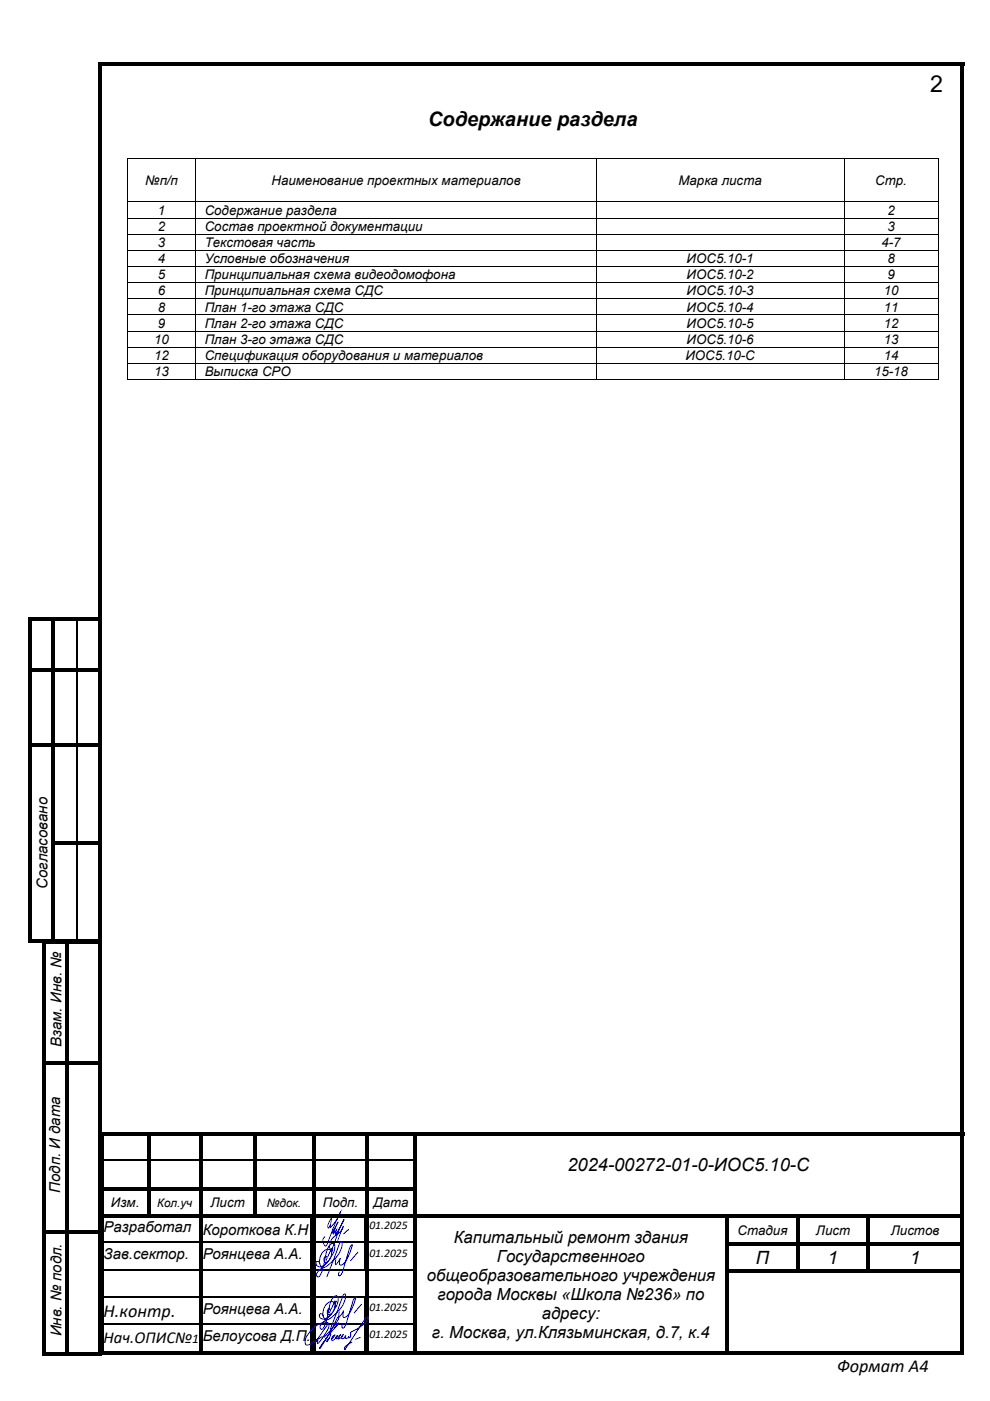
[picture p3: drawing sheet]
<svg xmlns="http://www.w3.org/2000/svg" width="210mm" height="297mm" viewBox="0 0 210 297" stroke-linecap="round" stroke-linejoin="round" font-family="sans-serif">
<defs><g id="words">
<text font-size="4.9" x="197.3" y="19.6">2</text>
<text font-size="4.2" x="90.8" y="26.6">Содержание раздела</text>
<g font-size="3.9">
<text x="120.3" y="248.2">2024-00272-01-0-ИОС5.10-С</text>
<text x="160.3" y="267.9">П</text>
<text x="175.6" y="267.9">1</text>
<text x="193" y="267.9">1</text>
<text x="22" y="279.3">Н.контр.</text>
<text x="177.5" y="290.9">Формат А4</text>
</g>
<g font-size="3.5">
<text x="96.2" y="263.5">Капитальный ремонт здания</text>
<text x="105.4" y="267.5">Государственного</text>
<text x="90.5" y="271.6">общеобразовательного учреждения</text>
<text x="92.8" y="275.6">города Москвы «Школа №236» по</text>
<text x="114.9" y="279.7">адресу:</text>
<text x="22" y="284.8">Нач.ОПИС№</text>
<text x="91.6" y="283.7">г. Москва, ул.Клязьминская, д.7, к.4</text>
</g>
<g font-size="3.2">
<text x="10.1" y="188.4" transform="rotate(-90 10.1 188.4)">Согласовано</text>
<text x="13.1" y="222" transform="rotate(-90 13.1 222)">Взам. Инв. №</text>
<text x="12.8" y="252.9" transform="rotate(-90 12.8 252.9)">Подп. И дата</text>
<text x="22" y="261.2">Разработал</text>
<text x="43" y="261.9">Короткова К.Н</text>
<text x="22" y="267">Зав.сектор.</text>
<text x="43" y="267">Роянцева А.А.</text>
<text x="43" y="278.6">Роянцева А.А.</text>
<text x="13.1" y="283.3" transform="rotate(-90 13.1 283.3)">Инв. № подл.</text>
<text x="43" y="284.4">Белоусова Д.П.</text>
</g>
<g font-size="2.8">
<text x="30.8" y="39.2">№п/п</text>
<text x="57.6" y="39.2">Наименование проектных материалов</text>
<text x="143.9" y="39.2">Марка листа</text>
<text x="185.6" y="39.2">Стр.</text>
<text x="33.5" y="45.5">1</text>
<text x="43.4" y="45.5">Содержание раздела</text>
<text x="188.2" y="45.5">2</text>
<text x="33.5" y="48.9">2</text>
<text x="33.5" y="52.4">3</text>
<text x="43.4" y="48.9">Состав проектной документации</text>
<text x="43.4" y="52.4">Текстовая часть</text>
<text x="187" y="52.4">4-7</text>
<text x="188.2" y="48.9">3</text>
<text x="33.5" y="55.8">4</text>
<text x="33.5" y="59.2">5</text>
<text x="43.4" y="55.8">Условные обозначения</text>
<text x="43.4" y="59.2">Принципиальная схема видеодомофона</text>
<text x="145.6" y="59.2">ИОС5.10-2</text>
<text x="145.6" y="55.8">ИОС5.10-1</text>
<text x="188.2" y="59.2">9</text>
<text x="188.2" y="55.8">8</text>
<text x="33.5" y="62.6">6</text>
<text x="43.4" y="62.6">Принципиальная схема СДС</text>
<text x="145.6" y="62.6">ИОС5.10-3</text>
<text x="187.4" y="62.6">10</text>
<text x="33.5" y="66.1">8</text>
<text x="33.5" y="69.5">9</text>
<text x="43.4" y="66.1">План 1-го этажа СДС</text>
<text x="43.4" y="69.5">План 2-го этажа СДС</text>
<text x="145.6" y="66.1">ИОС5.10-4</text>
<text x="145.6" y="69.5">ИОС5.10-5</text>
<text x="187.4" y="66.1">11</text>
<text x="187.4" y="69.5">12</text>
<text x="32.7" y="72.9">10</text>
<text x="32.7" y="76.3">12</text>
<text x="43.4" y="72.9">План 3-го этажа СДС</text>
<text x="43.4" y="76.3">Спецификация оборудования и материалов</text>
<text x="145.4" y="76.3">ИОС5.10-С</text>
<text x="145.6" y="72.9">ИОС5.10-6</text>
<text x="187.4" y="76.3">14</text>
<text x="187.4" y="72.9">13</text>
<text x="32.7" y="79.7">13</text>
<text x="43.4" y="79.7">Выписка СРО</text>
<text x="185.4" y="79.7">15-18</text>
<text x="23.5" y="256">Изм.</text>
<text x="44.7" y="256">Лист</text>
<text x="68.5" y="256">Подп.</text>
<text x="79.2" y="256">Дата</text>
<text x="156.4" y="261.8">Стадия</text>
<text x="173.1" y="261.8">Лист</text>
<text x="189" y="261.8">Листов</text>
<text x="40.8" y="284.8">1</text>
</g>
<g font-size="2.5">
<text x="33.4" y="255.9">Кол.уч</text>
<text x="56.6" y="255.9">№док.</text>
<text x="78.4" y="260.6">01.2025</text>
<text x="78.4" y="266.4">01.2025</text>
<text x="78.4" y="278">01.2025</text>
<text x="78.4" y="283.8">01.2025</text>
</g>
</g></defs>
<g fill="#000">
<path d="M20.8 13.1h.8v.8h-.8zM20.8 13.1h183.7v.8h-183.7zM203.7 13.1h.8v.8h-.8zM27 33.4h.2v.2h-.2zM198.9 33.4h.2v.2h-.2zM198.9 80.4h.2v.1h-.2zM5.9 130.9h.8v.8h-.8zM5.9 130.9h5v.8h-5zM10.9 130.9h.8v.8h-.8zM11.7 130.9h4.5v.8h-4.5zM16.2 131.7h.2zM16.2 130.9h4.7v.8h-4.7z"/>
<path d="M20.9 130.9h.8v.8h-.8zM5.9 131.7h.8v10h-.8zM5.9 141.7h.8v.8h-.8zM5.9 142.5h.8v15h-.8zM5.9 157.5h.8v.8h-.8zM6.7 141.7h4.2v.8h-4.2zM6.7 157.5h4.2v.8h-4.2zM10.9 131.7h.8v10h-.8zM10.9 141.7h.8v.8h-.8zM10.9 142.5h.8v15h-.8zM10.9 157.5h.8v.8h-.8zM11.7 141.7h4.5v.8h-4.5z"/>
<path d="M11.7 157.5h4.5v.8h-4.5zM16.2 142.5h.2zM16.2 141.7h4.7v.8h-4.7zM16.2 158.3h.2zM16.2 157.5h4.7v.8h-4.7zM20.9 131.7h.8v10h-.8zM20.9 141.7h.8v.8h-.8zM20.9 142.5h.8v15h-.8zM20.9 157.5h.8v.8h-.8zM5.9 158.3h.8v20h-.8zM5.9 178.3h.8v.8h-.8zM10.9 158.3h.8v20h-.8z"/>
<path d="M10.9 178.3h.8v.8h-.8zM11.7 178.3h4.5v.8h-4.5zM16.2 179.1h.2zM16.2 178.3h4.7v.8h-4.7zM20.9 158.3h.8v20h-.8zM20.9 178.3h.8v.8h-.8zM5.9 179.1h.8v20.8h-.8zM5.9 199.1h5v.8h-5zM10.9 179.1h.8v20.8h-.8zM11.7 199.1h4.5v.8h-4.5zM16.2 199.1h4.7v.8h-4.7zM20.9 179.1h.8v20.8h-.8z"/>
<path d="M20.9 199.1h.8v.8h-.8zM8.9 199.2h.8v.8h-.8zM8.9 199.2h5v.8h-5zM13.9 199.2h.8v.8h-.8zM14.7 199.2h6.2v.8h-6.2zM20.9 199.2h.8v.8h-.8zM8.9 200h.8v25h-.8zM8.9 225h.8v.8h-.8zM9.7 225h4.2v.8h-4.2zM13.9 200h.8v25h-.8zM13.9 225h.8v.8h-.8zM14.7 225h6.2v.8h-6.2z"/>
<path d="M20.9 200h.8v25h-.8zM20.9 225h.8v.8h-.8zM20.8 13.9h.8v226.2h-.8zM20.8 240.1h.8v.8h-.8zM20.8 240.1h183.7v.8h-183.7zM21.2 240.1h.8v.8h-.8zM21.2 240.1h10v.8h-10zM21.2 240.9h.8v5h-.8zM21.2 245.9h.8v.8h-.8zM21.2 246.7h.8v5h-.8zM21.2 251.7h.8v.8h-.8zM21.2 252.5h.8v5h-.8z"/>
<path d="M21.2 257.5h.8v.8h-.8zM22 251.7h9.2v.8h-9.2zM22 257.5h20.2v.8h-20.2zM31.2 240.1h.8v.8h-.8zM31.2 240.9h.8v5h-.8zM31.2 245.9h.8v.8h-.8zM31.2 246.7h.8v5h-.8zM31.2 251.7h.8v.8h-.8zM31.2 252.5h.8v5h-.8zM32 240.1h10.2v.8h-10.2zM32 251.7h10.2v.8h-10.2zM42.2 240.1h.8v.8h-.8z"/>
<path d="M42.2 240.9h.8v5h-.8zM42.2 245.9h.8v.8h-.8zM42.2 246.7h.8v5h-.8zM42.2 251.7h.8v.8h-.8zM42.2 252.5h.8v5h-.8zM42.2 257.5h.8v.8h-.8zM43 240.1h10.6v.8h-10.6zM43 251.7h10.6v.8h-10.6zM43 257.5h23.1v.8h-23.1zM53.6 240.1h.8v.8h-.8zM53.6 240.9h.8v5h-.8zM53.6 245.9h.8v.8h-.8z"/>
<path d="M53.6 246.7h.8v5h-.8zM53.6 251.7h.8v.8h-.8zM53.6 252.5h.8v5h-.8zM54.4 240.1h11.7v.8h-11.7zM54.4 251.7h11.7v.8h-11.7zM66.1 240.1h.8v.8h-.8zM66.1 240.9h.8v5h-.8zM66.1 245.9h.8v.8h-.8zM66.1 246.7h.8v5h-.8zM66.1 251.7h.8v.8h-.8zM66.1 252.5h.8v5h-.8zM66.1 257.5h.8v.8h-.8z"/>
<path d="M66.9 240.1h10.7v.8h-10.7zM66.9 251.7h10.7v.8h-10.7zM66.9 257.5h10.7v.8h-10.7zM77.6 240.1h.7v.8h-.7zM77.6 240.9h.7v5h-.7zM77.6 245.9h.7v.8h-.7zM77.6 246.7h.7v5h-.7zM77.6 251.7h.7v.8h-.7zM77.6 252.5h.7v5h-.7zM77.6 257.5h.7v.8h-.7zM78.3 240.1h9.2v.8h-9.2zM78.3 251.7h9.2v.8h-9.2z"/>
<path d="M78.3 257.5h9.2v.8h-9.2zM87.5 240.1h.8v.8h-.8zM87.5 240.9h.8v5h-.8zM87.5 245.9h.8v.8h-.8zM87.5 246.7h.8v5h-.8zM87.5 251.7h.8v.8h-.8zM87.5 252.5h.8v5h-.8zM87.5 257.5h.8v.8h-.8zM88.3 240.1h115.4v.8h-115.4zM88.3 257.5h65.6v.8h-65.6zM153.9 257.5h.7v.8h-.7zM154.6 257.5h14.2v.8h-14.2z"/>
<path d="M168.8 257.5h.8v.8h-.8zM169.6 257.5h14.2v.8h-14.2zM183.8 257.5h.8v.8h-.8zM184.6 257.5h19.1v.8h-19.1zM203.7 240.1h.8v.8h-.8zM203.7 240.9h.8v5h-.8zM203.7 245.9h.8v.8h-.8zM203.7 246.7h.8v5h-.8zM203.7 251.7h.8v.8h-.8zM203.7 252.5h.8v5h-.8zM203.7 257.5h.8v.8h-.8zM203.7 13.9h.8v226.2h-.8z"/>
<path d="M8.9 225.8h.8v35h-.8zM8.9 260.8h.8v.8h-.8zM9.7 260.8h4.2v.8h-4.2zM13.9 225.8h.8v35h-.8zM13.9 260.8h.8v.8h-.8zM14.7 260.8h6.2v.8h-6.2zM20.9 225.8h.8v35h-.8zM20.9 260.8h.8v.8h-.8zM21.2 258.3h.8v5h-.8zM21.2 263.3h.8v.8h-.8zM21.2 264.1h.8v4.9h-.8zM21.2 269h.8v.9h-.8z"/>
<path d="M21.2 269.9h.8v4.9h-.8zM21.2 274.8h.8v.9h-.8zM42.2 258.3h.8v5h-.8zM42.2 263.3h.8v.8h-.8zM42.2 264.1h.8v4.9h-.8zM42.2 269h.8v.9h-.8zM42.2 269.9h.8v4.9h-.8zM42.2 274.8h.8v.9h-.8zM66.1 258.3h.8v5h-.8zM66.1 263.3h.8v.8h-.8zM66.1 264.1h.8v4.9h-.8zM66.1 269h.8v.9h-.8z"/>
<path d="M66.1 269.9h.8v4.9h-.8zM66.1 274.8h.8v.9h-.8zM77.6 258.3h.7v5h-.7zM77.6 263.3h.7v.8h-.7zM77.6 264.1h.7v4.9h-.7zM77.6 269h.7v.9h-.7zM77.6 269.9h.7v4.9h-.7zM77.6 274.8h.7v.9h-.7zM87.5 258.3h.8v5h-.8zM87.5 263.3h.8v.8h-.8zM87.5 264.1h.8v4.9h-.8zM87.5 269h.8v.9h-.8z"/>
<path d="M87.5 269.9h.8v4.9h-.8zM87.5 274.8h.8v.9h-.8zM153.9 258.3h.7v5h-.7zM153.9 263.3h.7v.8h-.7zM153.9 264.1h.7v4.9h-.7zM153.9 269h.7v.9h-.7zM153.9 269.9h.7v4.9h-.7zM153.9 274.8h.7v.9h-.7zM154.6 263.3h14.2v.8h-14.2zM154.6 269h49.1v.8h-49.1zM168.8 258.3h.8v5h-.8zM168.8 263.3h.8v.8h-.8z"/>
<path d="M168.8 264.1h.8v4.9h-.8zM169.6 263.3h14.2v.8h-14.2zM183.8 258.3h.8v5h-.8zM183.8 263.3h.8v.8h-.8zM183.8 264.1h.8v4.9h-.8zM184.6 263.3h19.1v.8h-19.1zM203.7 258.3h.8v5h-.8zM203.7 263.3h.8v.8h-.8zM203.7 264.1h.8v4.9h-.8zM203.7 269h.8v.9h-.8zM203.7 269.9h.8v4.9h-.8zM203.7 274.8h.8v.9h-.8z"/>
<path d="M8.9 261.6h.8v25.8h-.8zM8.9 286.6h5v.8h-5zM13.9 261.6h.8v25.8h-.8zM14.7 286.6h6.2v.8h-6.2zM20.9 261.6h.8v25.8h-.8zM20.9 286.6h.8v.8h-.8zM21.2 275.7h.8v4.9h-.8zM21.2 280.6h.8v.8h-.8zM21.2 281.4h.8v5.8h-.8zM21.2 286.4h21v.8h-21zM42.2 275.7h.8v4.9h-.8zM42.2 280.6h.8v.8h-.8z"/>
<path d="M42.2 281.4h.8v5.8h-.8zM43 286.4h23.1v.8h-23.1zM66.1 275.7h.8v4.9h-.8zM66.1 280.6h.8v.8h-.8zM66.1 281.4h.8v5.8h-.8zM66.9 286.4h10.7v.8h-10.7zM77.6 275.7h.7v4.9h-.7zM77.6 280.6h.7v.8h-.7zM77.6 281.4h.7v5.8h-.7zM78.3 286.4h9.2v.8h-9.2zM87.5 275.7h.8v4.9h-.8zM87.5 280.6h.8v.8h-.8z"/>
<path d="M87.5 281.4h.8v5.8h-.8zM88.3 286.4h65.6v.8h-65.6zM153.9 275.7h.7v4.9h-.7zM153.9 280.6h.7v.8h-.7zM153.9 281.4h.7v5.8h-.7zM154.6 286.4h49.1v.8h-49.1zM203.7 275.7h.8v4.9h-.8zM203.7 280.6h.8v.8h-.8zM203.7 281.4h.8v5.8h-.8zM203.7 286.4h.8v.8h-.8z"/>
</g>
<g fill="none" stroke="#000" stroke-width=".25">
<path d="M16.3 131.7v10M16.3 142.5v15M16.3 158.3v20M16.3 179.1v20M22 246h9.2M32 246h10.2M43 246h10.6M54.4 246h11.7M66.9 246h10.7M78.3 246h9.2M22 263.4h20.2M22 269.2h20.2"/>
<path d="M22 275h20.2M43 263.4h23.1M43 269.2h23.1M43 275h23.1M66.6 263.4h10.7M66.6 269.2h10.7M66.9 263.4h10.7M66.9 269.2h10.7M77.6 275h-11M78.3 263.4h9.2M78.3 269.2h9.2M78.3 275h9.2"/>
<path d="M22 280.8h20.2M43 280.8h23.1M77.6 280.8h-11M78.3 280.8h9.2"/>
</g>
<g fill="none" stroke="#000" stroke-width=".21">
<path d="M27 33.5h172.1M27.1 33.6v9.1M41.5 33.6v9.1M126.5 33.6v9.1M179 33.6v9.1M199 33.6v9.1M27 42.8h172.1M27 46.2h172.1M27 49.7h172.1M27 53.1h172.1M27 56.5h172.1M27 59.9h172.1"/>
<path d="M27.1 42.9v3.2M27.1 46.3v3.3M27.1 49.7v3.3M27.1 53.1v3.3M27.1 56.6v3.2M41.5 42.9v3.2M41.5 46.3v3.3M41.5 49.7v3.3M41.5 53.1v3.3M41.5 56.6v3.2M126.5 42.9v3.2M126.5 46.3v3.3"/>
<path d="M126.5 49.7v3.3M126.5 53.1v3.3M126.5 56.6v3.2M179 42.9v3.2M179 46.3v3.3M179 49.7v3.3M179 53.1v3.3M179 56.6v3.2M199 42.9v3.2M199 46.3v3.3M199 49.7v3.3M199 53.1v3.3"/>
<path d="M199 56.6v3.2M27 63.3h172.1M27 66.8h172.1M27 70.2h172.1M27 73.6h172.1M27 77h172.1M27.1 60v3.2M27.1 63.4v3.3M27.1 66.8v3.3M27.1 70.3v3.2M27.1 73.7v3.2M27.1 77.1v3.4"/>
<path d="M41.5 60v3.2M41.5 63.4v3.3M41.5 66.8v3.3M41.5 70.3v3.2M41.5 73.7v3.2M41.5 77.1v3.4M126.5 60v3.2M126.5 63.4v3.3M126.5 66.8v3.3M126.5 70.3v3.2M126.5 73.7v3.2M126.5 77.1v3.4"/>
<path d="M179 60v3.2M179 63.4v3.3M179 66.8v3.3M179 70.3v3.2M179 73.7v3.2M179 77.1v3.4M199 60v3.2M199 63.4v3.3M199 66.8v3.3M199 70.3v3.2M199 73.7v3.2M199 77.1v3.4"/>
<path d="M27 80.5h14.4M41.6 80.5h84.8M126.6 80.5h52.3M179.1 80.5h19.8"/>
</g>
<g fill="none" stroke="#00f" stroke-width=".21">
<path d="M69.9 259.9l-.1 .4a.38 .38 0 0 1-.4-.3 .38 .38 0 0 1 .2-.4l.7-1.3-.2 1.9 1.5-1.9 .7-1.4-3.1 7.3a1.18 1.18 0 0 1-.7-1.5l.4-.5M69.1 267.3l.3-.5-.2-.4h-.3l-.2 .3v.6l.2 .3a.84 .84 0 0 0 .9-.5 1.6 1.6 0 0 0 .1-2.2 1.69 1.69 0 0 0-2 1.5 1.88 1.88 0 0 0 .5 2.3 2.58 2.58 0 0 0 2-1.1 5.4 5.4 0 0 0 2.2-4.1l-.2-.3-.4 .4-2.7 7.2M69.5 267.5a1.68 1.68 0 0 1-2.1 1l-.3-.3v-.6l.2-.2 .4 .1 .2 .5M69.9 278.4l.2-.5-.2-.4h-.3l-.2 .3v.6l.2 .3a.84 .84 0 0 0 .9-.5 1.58 1.58 0 0 0 .2-2.2 1.68 1.68 0 0 0-2.1 1.5 1.88 1.88 0 0 0 .5 2.3 2.59 2.59 0 0 0 2-1.1 5.4 5.4 0 0 0 2.2-4.1l-.2-.3-.3 .4-2.8 7.2M70.2 278.6a1.68 1.68 0 0 1-2.1 1l-.3-.3v-.6l.2-.2 .4 .1 .2 .5M70.4 266.1a9.6 9.6 0 0 1-2.9 3.4 .77 .77 0 0 0-.1 1.3l.4-.3 .5-.9 .9-4 .4-1.2a1.17 1.17 0 0 1 1-.8l.3 .2 .1 .3a2.33 2.33 0 0 1-.6 2l.2-1.4-.4 .5v-.5l-.7 1.9M70.6 260.6l-.2 .9 1.3-2.3-1 2.3 .7-.8-.2 1.1 1.8-3.2-.6 1-1.9 5a.27 .27 0 0 1-.3 .3 .27 .27 0 0 1-.3-.3 2.99 2.99 0 0 1 1.9-3.1l.7-.7 .3-.8-1.2 3M71.2 277.2a9.6 9.6 0 0 1-2.9 3.4 .77 .77 0 0 0-.1 1.3l.4-.3 .4-.9 .9-4 .5-1.2a1.14 1.14 0 0 1 .9-.8l.4 .2v.3a2.35 2.35 0 0 1-.6 2l.2-1.4-.4 .5 .1-.5-.8 1.9M71.3 267l-.1 1.2 1-1.4-.2 1v.3l.3 .2a2.28 2.28 0 0 0 1.6-1.9l.8-2.5a1.93 1.93 0 0 0-.8 1.5l-1.3 4.4-.6 .7-.2-.1v-.4l.2-.4M72 278.1l-.1 1.2 1-1.4-.2 1 .1 .3 .2 .2a2.29 2.29 0 0 0 1.6-1.9l.9-2.5a1.93 1.93 0 0 0-.8 1.5l-1.4 4.4-.5 .7-.2-.1-.1-.4 .2-.4M73.9 260.7l-1 .9M76 265.4l-1.7 1.9"/>
<path d="M76.7 276.5l-1.6 1.9M69.7 280.6l-2.8 4 .5-.5-.1 .7 .3-.1 1.6-2.2a2.29 2.29 0 0 0 .5-1.9 1.07 1.07 0 0 0-1.2-.3 6 6 0 0 0-3.8 4.1l.1 .7h.7l2.9-1.8M69.8 283.1l.4-.3-.7 1.5-.2 .1 .1-.3 .6-.5M70.3 283.9l.4-.3 .4-.6-.5 .3-.3 .8h.4l.6-.4 .4-.6-.5 .4 .2 .4 .1-.1 .8-.9-.4 .4-.1 .6 .6-.4 .4-.6-.2 .3-.1 .6 .6-.1 .3-.5-.2 .1-.1 .3 .2 .1 .6-.1 .1-.3v.4l.2-.1 .2-.3v-.8l1.6-.8 1.4-1.2 .5-.5 .2-.7h-.4l-.3 .4-4.3 6.5v-.5l1.6-1.2M70.9 281.6l.6-.8 .4-.3-.3 .4a27.2 27.2 0 0 0-3.8 4.8v.2h.1l1.9-3.1 1.6-3.2 .4-.4-.1 .6a16.8 16.8 0 0 1-3 3.8M76.5 283.6l-1.1 .4"/>
</g>
<g fill="#000">
<path d="M65.9 257.5h.7v.8h-.7z" fill-rule="evenodd"/>
<path d="M66.6 257.5h10.7v.8h-10.7z" fill-rule="evenodd"/>
<path d="M77.3 257.5h.8v.8h-.8z" fill-rule="evenodd"/>
<path d="M65.9 258.3h.7v5h-.7z" fill-rule="evenodd"/>
<path d="M65.9 263.3h.7v.8h-.7z" fill-rule="evenodd"/>
<path d="M65.9 264.1h.7v5h-.7z" fill-rule="evenodd"/>
<path d="M65.9 269.1h.7v.8h-.7z" fill-rule="evenodd"/>
<path d="M65.9 269.9h.7v5h-.7z" fill-rule="evenodd"/>
<path d="M65.9 274.9h.7v.8h-.7z" fill-rule="evenodd"/>
<path d="M77.3 258.3h.8v5h-.8z" fill-rule="evenodd"/>
<path d="M77.3 263.3h.8v.8h-.8z" fill-rule="evenodd"/>
<path d="M77.3 264.1h.8v5h-.8z" fill-rule="evenodd"/>
<path d="M77.3 274.9h.8v.8h-.8z" fill-rule="evenodd"/>
<path d="M65.9 275.7h.7v5h-.7z" fill-rule="evenodd"/>
<path d="M65.9 280.7h.7v.8h-.7z" fill-rule="evenodd"/>
<path d="M65.9 281.5h.7v5h-.7z" fill-rule="evenodd"/>
<path d="M65.9 286.5h.7v.7h-.7z" fill-rule="evenodd"/>
<path d="M66.6 286.5h10.7v.7h-10.7z" fill-rule="evenodd"/>
<path d="M77.3 275.7h.8v5h-.8z" fill-rule="evenodd"/>
<path d="M77.3 280.7h.8v.8h-.8z" fill-rule="evenodd"/>
<path d="M77.3 281.5h.8v5h-.8z" fill-rule="evenodd"/>
</g>
<use href="#words"/>
</svg>
